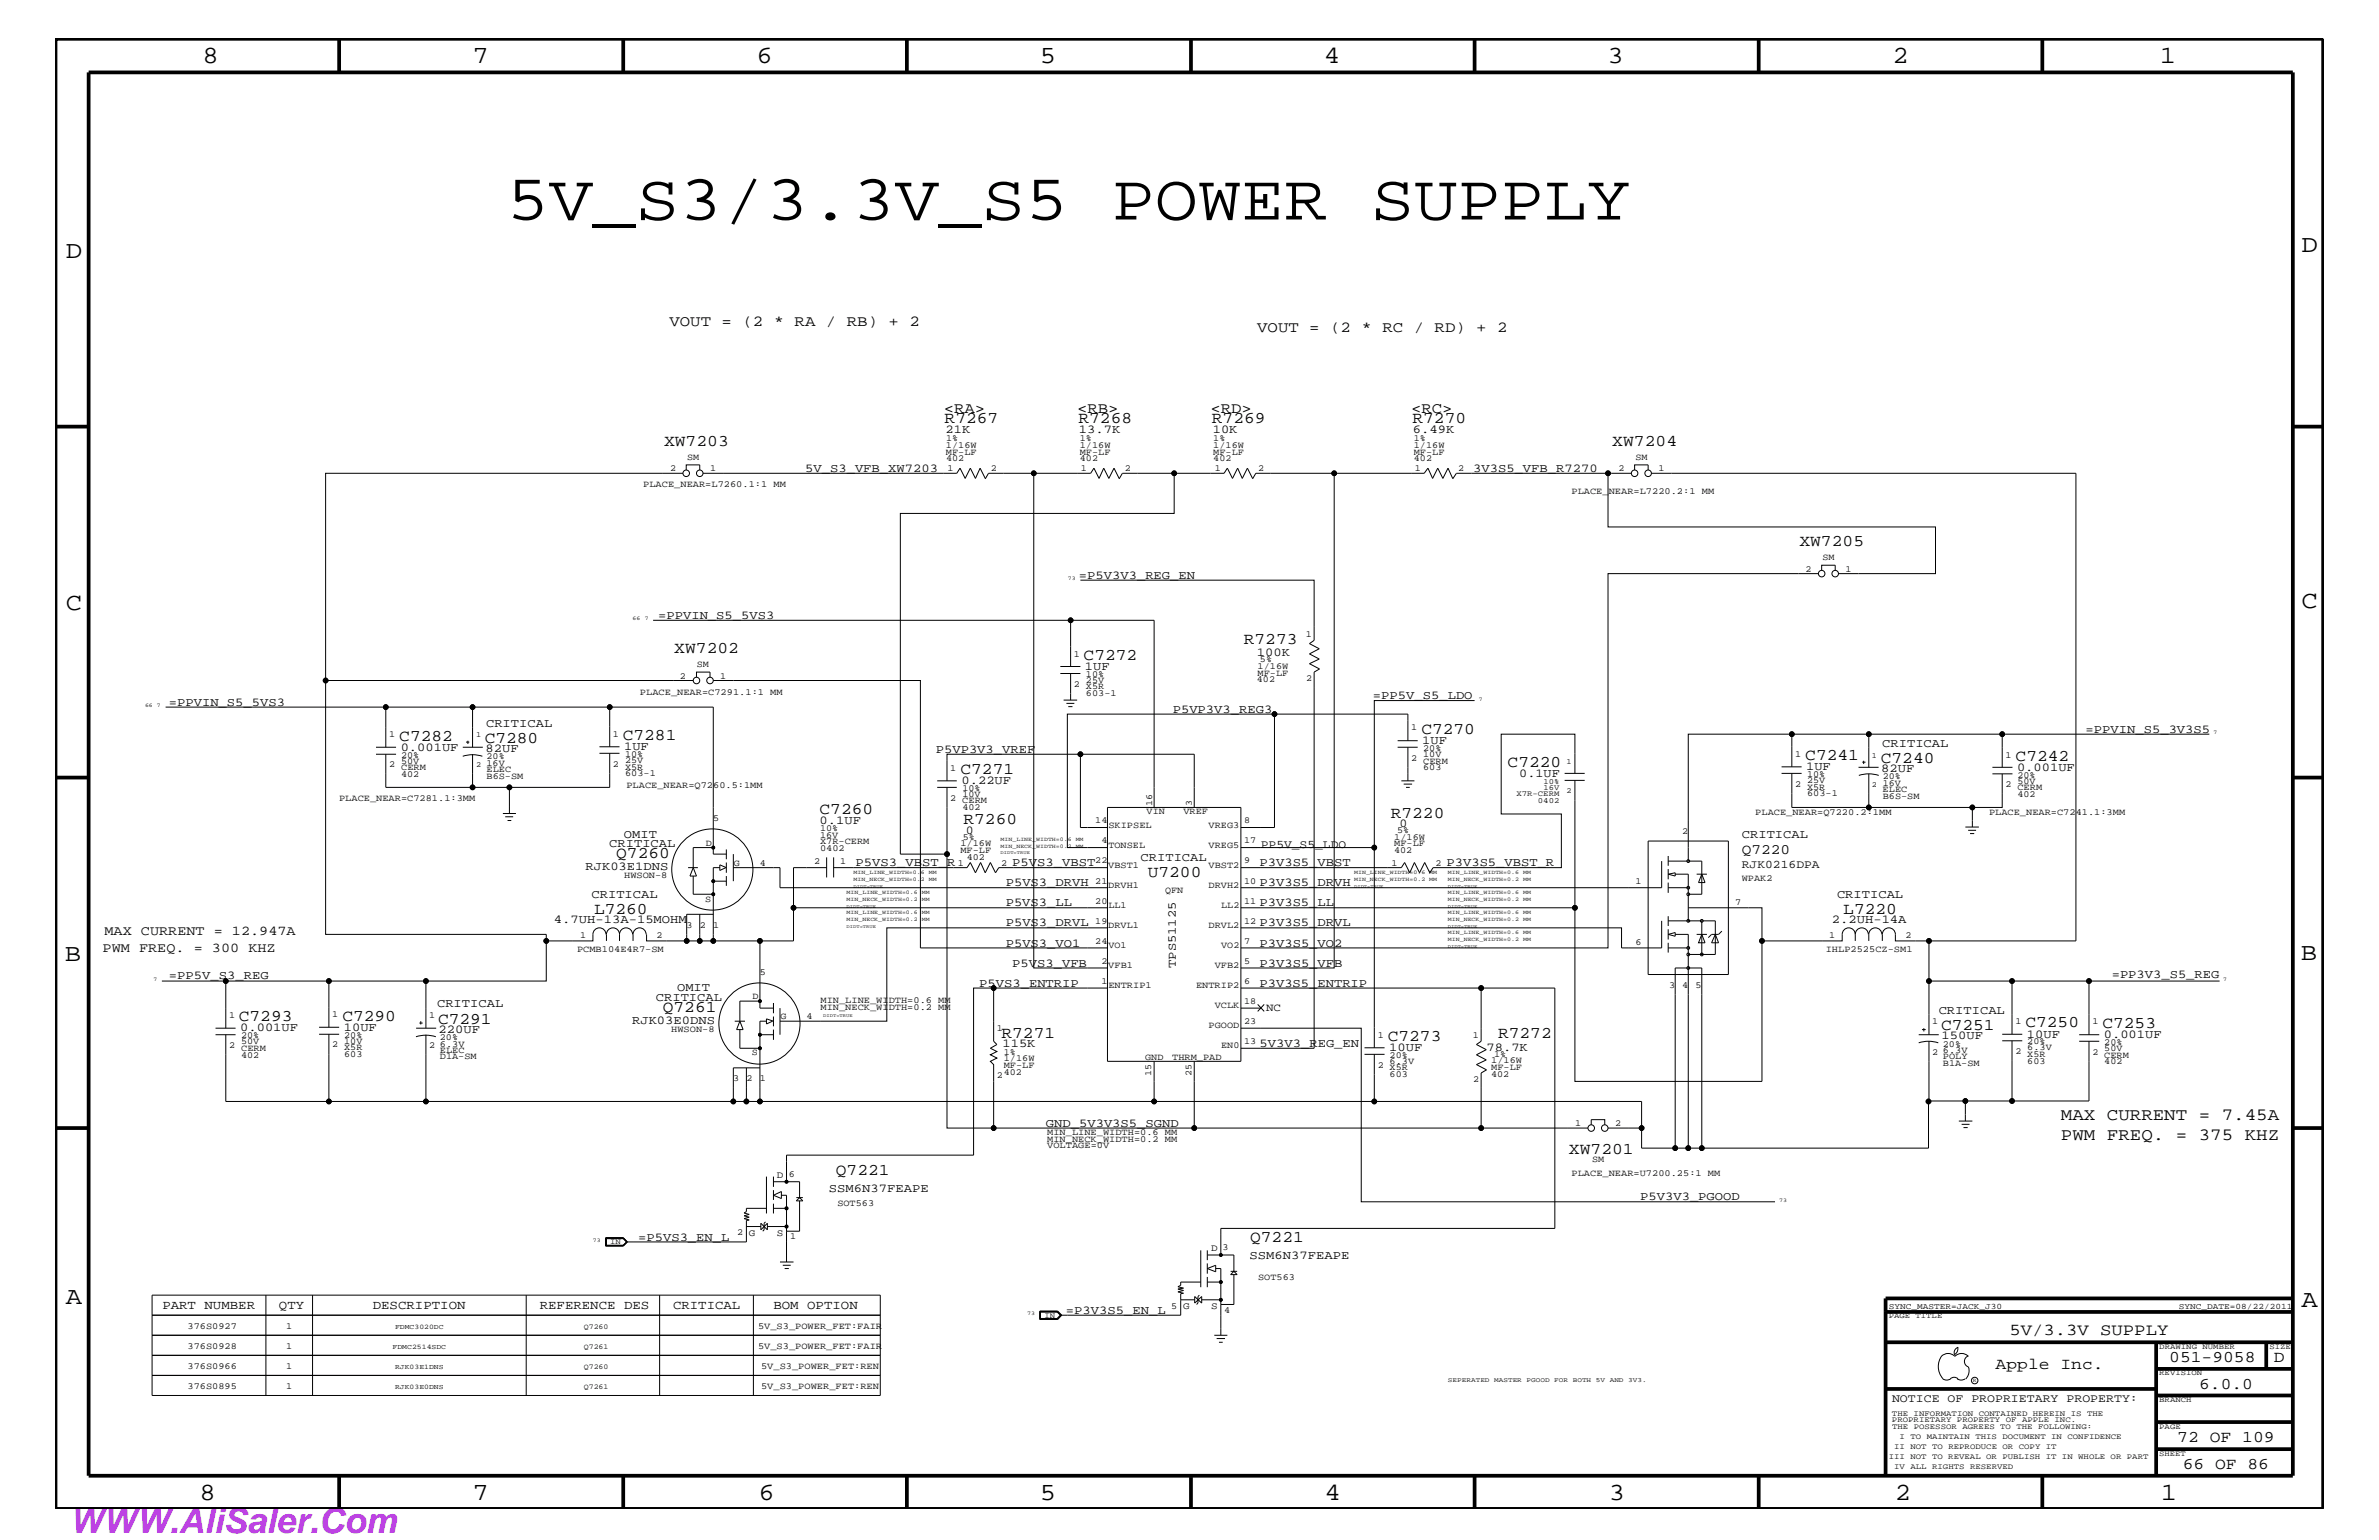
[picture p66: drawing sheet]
<svg xmlns="http://www.w3.org/2000/svg" width="432mm" height="279mm" viewBox="0 0 432 279" stroke-linecap="round" stroke-linejoin="round" font-family="sans-serif">
<defs><g id="words">
<text font-size="11.9" x="91.9" y="39.8">5V_S3/3.3V_S5 POWER SUPPLY</text>
<text font-size="6.3" fill="#bd42e3" x="12.7" y="278.1">WWW.AliSaler.Com</text>
<g font-size="4.5">
<text x="36.7" y="11.5">8</text>
<text x="85.8" y="11.5">7</text>
<text x="137.3" y="11.5">6</text>
<text x="188.7" y="11.5">5</text>
<text x="240.3" y="11.5">4</text>
<text x="291.8" y="11.5">3</text>
<text x="343.5" y="11.5">2</text>
<text x="392" y="11.5">1</text>
<text x="11.9" y="46.8">D</text>
<text x="417.8" y="45.7">D</text>
<text x="11.9" y="110.6">C</text>
<text x="417.8" y="110.3">C</text>
<text x="11.8" y="174.3">B</text>
<text x="417.6" y="174.2">B</text>
<text x="11.9" y="236.7">A</text>
<text x="417.8" y="237.1">A</text>
<text x="36.2" y="272.1">8</text>
<text x="85.8" y="272.1">7</text>
<text x="137.7" y="272.1">6</text>
<text x="188.7" y="272.1">5</text>
<text x="240.4" y="272.1">4</text>
<text x="292" y="272.1">3</text>
<text x="343.9" y="272.1">2</text>
<text x="392.2" y="272.1">1</text>
</g>
<g font-size="3.1">
<text x="374.1" y="203.1">MAX CURRENT = 7.45A</text>
<text x="374.1" y="206.8">PWM FREQ. = 375 KHZ</text>
</g>
<g font-size="3">
<text x="171.5" y="76.8">R7267</text>
<text x="195.8" y="76.8">R7268</text>
<text x="220" y="76.8">R7269</text>
<text x="256.4" y="76.8">R7270</text>
<text x="120.5" y="80.9">XW7203</text>
<text x="292.6" y="80.9">XW7204</text>
<text x="326.6" y="99.1">XW7205</text>
<text x="122.4" y="118.5">XW7202</text>
<text x="196.7" y="119.7">C7272</text>
<text x="225.8" y="116.8">R7273</text>
<text x="72.5" y="134.4">C7282</text>
<text x="88" y="134.7">C7280</text>
<text x="113" y="134.3">C7281</text>
<text x="258" y="133.2">C7270</text>
<text x="327.7" y="138">C7241</text>
<text x="174.3" y="140.4">C7271</text>
<text x="273.6" y="139.1">C7220</text>
<text x="341.4" y="138.4">C7240</text>
<text x="365.9" y="138">C7242</text>
<text x="148.8" y="147.7">C7260</text>
<text x="174.9" y="149.5">R7260</text>
<text x="252.4" y="148.4">R7220</text>
<text x="111.8" y="155.7">Q7260</text>
<text x="208.3" y="159.1">U7200</text>
<text x="107.8" y="165.8">L7260</text>
<text x="334.6" y="165.8">L7220</text>
<text x="43.3" y="185.3">C7293</text>
<text x="62.1" y="185.2">C7290</text>
<text x="79.5" y="185.7">C7291</text>
<text x="120.3" y="183.6">Q7261</text>
<text x="181.8" y="188.2">R7271</text>
<text x="251.9" y="188.8">C7273</text>
<text x="271.9" y="188.3">R7272</text>
<text x="352.3" y="186.9">C7251</text>
<text x="367.6" y="186.4">C7250</text>
<text x="381.6" y="186.5">C7253</text>
<text x="284.8" y="209.4">XW7201</text>
<text x="151.7" y="213.2">Q7221</text>
<text x="226.9" y="225.3">Q7221</text>
<text x="364.7" y="242.3">5V/3.3V SUPPLY</text>
<text x="362.2" y="248.4">Apple Inc.</text>
<text x="393.7" y="247.1">051-9058</text>
<text x="399.2" y="252">6.0.0</text>
<text x="412.7" y="247.1">D</text>
<text x="395.2" y="261.6">72 OF 109</text>
<text x="396.2" y="266.6">66 OF 86</text>
</g>
<g font-size="2.8">
<text x="121.5" y="59.1">VOUT = (2 * RA / RB) + 2</text>
<text x="228.2" y="60.3">VOUT = (2 * RC / RD) + 2</text>
<text x="171.3" y="74.9">&lt;RA&gt;</text>
<text x="195.5" y="74.9">&lt;RB&gt;</text>
<text x="219.7" y="74.9">&lt;RD&gt;</text>
<text x="256.1" y="74.9">&lt;RC&gt;</text>
</g>
<text font-size="2.6" x="316.1" y="155">Q7220</text>
<g font-size="2.5">
<text x="18.6" y="172.7">PWM FREQ. = 300 KHZ</text>
<text x="19" y="169.7">MAX CURRENT = 12.947A</text>
</g>
<g font-size="2.3">
<text x="29.5" y="237.4">PART NUMBER</text>
<text x="50.6" y="237.4">QTY</text>
<text x="67.7" y="237.4">DESCRIPTION</text>
<text x="98" y="237.4">REFERENCE DES</text>
<text x="122.2" y="237.4">CRITICAL</text>
<text x="140.4" y="237.4">BOM OPTION</text>
</g>
<g font-size="2.2">
<text x="171.6" y="78.5">21K</text>
<text x="195.8" y="78.5">13.7K</text>
<text x="220.1" y="78.5">10K</text>
<text x="256.5" y="78.5">6.49K</text>
<text x="146.1" y="85.7">5V_S3_VFB_XW7203</text>
<text x="267.4" y="85.7">3V3S5_VFB_R7270</text>
<text x="195.8" y="105">=P5V3V3_REG_EN</text>
<text x="119.5" y="112.3">=PPVIN_S5_5VS3</text>
<text x="228.1" y="119.1">100K</text>
<text x="196.9" y="121.5">1UF</text>
<text x="30.7" y="128">=PPVIN_S5_5VS3</text>
<text x="88.2" y="131.9">CRITICAL</text>
<text x="212.9" y="129.3">P5VP3V3_REG3</text>
<text x="249.2" y="126.9">=PP5V_S5_LDO</text>
<text x="72.7" y="136.2">0.001UF</text>
<text x="88.1" y="136.4">82UF</text>
<text x="113.3" y="136.1">1UF</text>
<text x="169.8" y="136.6">P5VP3V3_VREF</text>
<text x="258.1" y="135">1UF</text>
<text x="341.6" y="135.6">CRITICAL</text>
<text x="378.6" y="133">=PPVIN_S5_3V3S5</text>
<text x="174.5" y="142.3">0.22UF</text>
<text x="275.8" y="141">0.1UF</text>
<text x="327.8" y="139.7">1UF</text>
<text x="341.5" y="140.1">82UF</text>
<text x="366.1" y="139.8">0.001UF</text>
<text x="148.8" y="149.5">0.1UF</text>
<text x="110.6" y="153.7">CRITICAL</text>
<text x="113.2" y="152">OMIT</text>
<text x="175.3" y="151.2">0</text>
<text x="254" y="150.1">0</text>
<text x="316.2" y="152">CRITICAL</text>
<text x="106.3" y="157.8">RJK03E1DNS</text>
<text x="155.3" y="157.2">P5VS3_VBST_R</text>
<text x="182.5" y="160.8">P5VS3_DRVH</text>
<text x="183.7" y="157.2">P5VS3_VBST</text>
<text x="207" y="156.2">CRITICAL</text>
<text x="228.6" y="157.2">P3V3S5_VBST</text>
<text x="228.6" y="160.8">P3V3S5_DRVH</text>
<text x="262.6" y="157.2">P3V3S5_VBST_R</text>
<text x="100.5" y="167.5">4.7UH-13A-15MOHM</text>
<text x="107.4" y="163">CRITICAL</text>
<text x="182.5" y="164.5">P5VS3_LL</text>
<text x="228.6" y="164.5">P3V3S5_LL</text>
<text x="332.5" y="167.5">2.2UH-14A</text>
<text x="333.4" y="163">CRITICAL</text>
<text x="182.5" y="168.1">P5VS3_DRVL</text>
<text x="182.5" y="171.7">P5VS3_VO1</text>
<text x="228.6" y="168.1">P3V3S5_DRVL</text>
<text x="228.6" y="171.7">P3V3S5_VO2</text>
<text x="30.6" y="177.6">=PP5V_S3_REG</text>
<text x="122.9" y="179.9">OMIT</text>
<text x="177.7" y="179">P5VS3_ENTRIP</text>
<text x="183.7" y="175.4">P5VS3_VFB</text>
<text x="213.4" y="175.6" transform="rotate(-90 213.4 175.6)">TPS51125</text>
<text x="228.6" y="179">P3V3S5_ENTRIP</text>
<text x="228.6" y="175.4">P3V3S5_VFB</text>
<text x="383.3" y="177.4">=PP3V3_S5_REG</text>
<text x="79.3" y="182.7">CRITICAL</text>
<text x="114.7" y="185.7">RJK03E0DNS</text>
<text x="119" y="181.6">CRITICAL</text>
<text x="351.9" y="184">CRITICAL</text>
<text x="43.6" y="187.1">0.001UF</text>
<text x="62.4" y="187.1">10UF</text>
<text x="79.6" y="187.4">220UF</text>
<text x="182" y="190">115K</text>
<text x="228.6" y="189.9">5V3V3_REG_EN</text>
<text x="252.1" y="190.7">10UF</text>
<text x="269.8" y="190.6">78.7K</text>
<text x="352.4" y="188.6">150UF</text>
<text x="367.9" y="188.2">10UF</text>
<text x="381.9" y="188.3">0.001UF</text>
<text x="189.8" y="204.4">GND_5V3V3S5_SGND</text>
<text x="150.5" y="216.4">SSM6N37FEAPE</text>
<text x="297.7" y="217.8">P5V3V3_PGOOD</text>
<text x="115.8" y="225.1">=P5VS3_EN_L</text>
<text x="226.8" y="228.5">SSM6N37FEAPE</text>
<text x="193.5" y="238.4">=P3V3S5_EN_L</text>
</g>
<g font-size="2.1">
<text x="228.8" y="153.8">PP5V_S5_LDO</text>
<text x="316.2" y="157.4">RJK0216DPA</text>
<text x="343.4" y="254.4">NOTICE OF PROPRIETARY PROPERTY:</text>
</g>
<text font-size="2" x="229.8" y="183.5">NC</text>
<g font-size="1.8">
<text x="141" y="213.6">D</text>
<text x="135.9" y="224.2">G</text>
<text x="141" y="224.2">S</text>
<text x="219.8" y="227">D</text>
<text x="214.7" y="237.5">G</text>
<text x="219.8" y="237.5">S</text>
</g>
<g font-size="1.7">
<text x="124.7" y="83.5">SM</text>
<text x="171.7" y="82.5">MF-LF</text>
<text x="171.7" y="81.3">1/16W</text>
<text x="171.7" y="80">1%</text>
<text x="171.7" y="83.7">402</text>
<text x="196" y="81.3">1/16W</text>
<text x="196" y="82.5">MF-LF</text>
<text x="196" y="80">1%</text>
<text x="196" y="83.7">402</text>
<text x="220.2" y="82.5">MF-LF</text>
<text x="220.2" y="81.3">1/16W</text>
<text x="220.2" y="80">1%</text>
<text x="220.2" y="83.7">402</text>
<text x="256.6" y="82.5">MF-LF</text>
<text x="256.6" y="81.3">1/16W</text>
<text x="256.6" y="80">1%</text>
<text x="256.6" y="83.7">402</text>
<text x="296.8" y="83.5">SM</text>
<text x="116.8" y="88.4">PLACE_NEAR=L7260.1:1 MM</text>
<text x="121.6" y="85.5">2</text>
<text x="128.9" y="85.5">1</text>
<text x="172" y="85.5">1</text>
<text x="179.8" y="85.5">2</text>
<text x="196.2" y="85.5">1</text>
<text x="204.1" y="85.5">2</text>
<text x="220.5" y="85.5">1</text>
<text x="228.4" y="85.5">2</text>
<text x="256.8" y="85.5">1</text>
<text x="264.7" y="85.5">2</text>
<text x="285.2" y="89.6">PLACE_NEAR=L7220.2:1 MM</text>
<text x="293.8" y="85.5">2</text>
<text x="301" y="85.5">1</text>
<text x="330.8" y="101.6">SM</text>
<text x="327.7" y="103.7">2</text>
<text x="335" y="103.7">1</text>
<text x="194.9" y="119.2">1</text>
<text x="237" y="115.6">1</text>
<text x="123.4" y="123.1">2</text>
<text x="126.5" y="121">SM</text>
<text x="130.7" y="123.1">1</text>
<text x="194.9" y="124.6">2</text>
<text x="197.1" y="123.9">25V</text>
<text x="197.1" y="125.1">X5R</text>
<text x="197.1" y="122.8">10%</text>
<text x="228.1" y="123.8">402</text>
<text x="228.3" y="122.6">MF-LF</text>
<text x="228.3" y="121.4">1/16W</text>
<text x="228.7" y="120.2">5%</text>
<text x="237.1" y="123.6">2</text>
<text x="116.2" y="126">PLACE_NEAR=C7291.1:1 MM</text>
<text x="197.1" y="126.3">603-1</text>
<text x="70.6" y="133.8">1</text>
<text x="72.8" y="137.4">20%</text>
<text x="88.3" y="137.8">20%</text>
<text x="111.3" y="133.7">1</text>
<text x="113.5" y="137.4">10%</text>
<text x="256.1" y="132.5">1</text>
<text x="258.3" y="137.3">10V</text>
<text x="258.3" y="136.2">20%</text>
<text x="325.8" y="137.4">1</text>
<text x="364" y="137.4">1</text>
<text x="70.6" y="139.2">2</text>
<text x="72.8" y="139.7">CERM</text>
<text x="72.8" y="138.5">50V</text>
<text x="72.8" y="140.9">402</text>
<text x="88.3" y="140.1">ELEC</text>
<text x="88.3" y="139">16V</text>
<text x="88.3" y="141.3">B6S-SM</text>
<text x="111.3" y="139.1">2</text>
<text x="113.4" y="140.8">603-1</text>
<text x="113.5" y="138.4">25V</text>
<text x="113.5" y="139.6">X5R</text>
<text x="113.7" y="142.9">PLACE_NEAR=Q7260.5:1MM</text>
<text x="172.5" y="139.8">1</text>
<text x="174.7" y="143.5">10%</text>
<text x="256.1" y="138">2</text>
<text x="258.3" y="138.5">CERM</text>
<text x="258.3" y="139.7">603</text>
<text x="325.8" y="142.8">2</text>
<text x="328" y="142">25V</text>
<text x="328" y="143.3">X5R</text>
<text x="328" y="141">10%</text>
<text x="341.7" y="143.7">ELEC</text>
<text x="341.7" y="142.6">16V</text>
<text x="341.7" y="141.4">20%</text>
<text x="364" y="142.9">2</text>
<text x="366.2" y="143.4">CERM</text>
<text x="366.2" y="141.1">20%</text>
<text x="366.2" y="142.2">50V</text>
<text x="61.6" y="145.4">PLACE_NEAR=C7281.1:3MM</text>
<text x="129.5" y="149">5</text>
<text x="172.5" y="145.3">2 CERM</text>
<text x="174.7" y="144.6">10V</text>
<text x="174.7" y="147">402</text>
<text x="198.8" y="149.4">14</text>
<text x="208.1" y="147.7">VIN</text>
<text x="209.1" y="146.2" transform="rotate(-90 209.1 146.2)">16</text>
<text x="214.8" y="147.7">VREF</text>
<text x="216.3" y="146.2" transform="rotate(-90 216.3 146.2)">3</text>
<text x="225.8" y="149.4">8</text>
<text x="318.6" y="147.9">PLACE_NEAR=Q7220.2:1MM</text>
<text x="328" y="144.5">603-1</text>
<text x="341.7" y="144.9">B6S-SM</text>
<text x="361" y="147.9">PLACE_NEAR=C7241.1:3MM</text>
<text x="366.2" y="144.6">402</text>
<text x="128.1" y="153.4">D</text>
<text x="148.8" y="153.2">X7R-CERM</text>
<text x="148.8" y="154.4">0402</text>
<text x="148.8" y="152">16V</text>
<text x="148.8" y="150.7">10%</text>
<text x="174.3" y="154.7">MF-LF</text>
<text x="174.3" y="153.5">1/16W</text>
<text x="174.8" y="152.3">5%</text>
<text x="175.5" y="156">402</text>
<text x="199.9" y="153">4</text>
<text x="201.2" y="150.1">SKIPSEL</text>
<text x="201.2" y="153.8">TONSEL</text>
<text x="219.4" y="153.8">VREG5</text>
<text x="219.4" y="150.1">VREG3</text>
<text x="225.8" y="153">17</text>
<text x="253" y="154.7">402</text>
<text x="253.1" y="153.5">MF-LF</text>
<text x="253.1" y="152.3">1/16W</text>
<text x="253.6" y="151.1">5%</text>
<text x="305.3" y="151.3">2</text>
<text x="113.3" y="159.4">HWSON-8</text>
<text x="133.2" y="157.1">G</text>
<text x="137.9" y="157.1">4</text>
<text x="147.7" y="156.8">2</text>
<text x="152.5" y="156.8">1</text>
<text x="173.8" y="157.1">1</text>
<text x="181.7" y="157.1">2</text>
<text x="198.8" y="156.7">22</text>
<text x="198.8" y="160.3">21</text>
<text x="201.2" y="161.1">DRVH1</text>
<text x="201.2" y="157.4">VBST1</text>
<text x="211.5" y="162">QFN</text>
<text x="219.4" y="161.1">DRVH2</text>
<text x="219.4" y="157.4">VBST2</text>
<text x="225.8" y="156.7">9</text>
<text x="225.8" y="160.3">10</text>
<text x="252.6" y="157.1">1</text>
<text x="260.5" y="157.1">2</text>
<text x="296.8" y="160.5">1</text>
<text x="316.1" y="159.9">WPAK2</text>
<text x="128" y="163.6">S</text>
<text x="198.8" y="163.9">20</text>
<text x="198.8" y="167.6">19</text>
<text x="201.2" y="164.7">LL1</text>
<text x="221.7" y="164.7">LL2</text>
<text x="225.8" y="163.9">11</text>
<text x="225.8" y="167.6">12</text>
<text x="315" y="164.1">7</text>
<text x="104.7" y="172.7">PCMB104E4R7-SM</text>
<text x="105.3" y="170.1">1</text>
<text x="119.1" y="170.1">2</text>
<text x="124.6" y="168.3">3</text>
<text x="127" y="168.3">2</text>
<text x="129.5" y="168.3">1</text>
<text x="198.8" y="171.2">24</text>
<text x="201.2" y="168.3">DRVL1</text>
<text x="201.2" y="172">VO1</text>
<text x="219.4" y="168.3">DRVL2</text>
<text x="221.7" y="172">VO2</text>
<text x="225.8" y="171.2">7</text>
<text x="296.8" y="171.4">6</text>
<text x="331.4" y="172.7">IHLP2525CZ-SM1</text>
<text x="332" y="170.1">1</text>
<text x="345.9" y="170.1">2</text>
<text x="137.9" y="176.8">5</text>
<text x="199.9" y="174.9">2</text>
<text x="199.9" y="178.5">1</text>
<text x="201.2" y="175.6">VFB1</text>
<text x="201.2" y="179.3">ENTRIP1</text>
<text x="217.1" y="179.3">ENTRIP2</text>
<text x="220.5" y="175.6">VFB2</text>
<text x="225.8" y="174.9">5</text>
<text x="225.8" y="178.5">6</text>
<text x="302.9" y="179.3">3</text>
<text x="305.3" y="179.3">4</text>
<text x="307.8" y="179.3">5</text>
<text x="41.6" y="184.7">1</text>
<text x="60.3" y="184.6">1</text>
<text x="77.9" y="184.7">1</text>
<text x="136.6" y="181.3">D</text>
<text x="141.6" y="184.9">G</text>
<text x="146.4" y="184.9">4</text>
<text x="148.9" y="182.1">MIN_LINE_WIDTH=0.6 MM</text>
<text x="148.9" y="183.2">MIN_NECK_WIDTH=0.2 MM</text>
<text x="220.5" y="182.9">VCLK</text>
<text x="225.8" y="182.1">18</text>
<text x="225.8" y="185.8">23</text>
<text x="350.7" y="185.9">1</text>
<text x="365.9" y="185.8">1</text>
<text x="379.8" y="185.9">1</text>
<text x="41.6" y="190.2">2 CERM</text>
<text x="43.8" y="188.3">20%</text>
<text x="43.8" y="189.4">50V</text>
<text x="43.8" y="191.9">402</text>
<text x="60.3" y="190">2</text>
<text x="62.5" y="191.7">603</text>
<text x="62.5" y="189.3">10V</text>
<text x="62.5" y="190.5">X5R</text>
<text x="62.5" y="188.2">20%</text>
<text x="77.9" y="190.2">2</text>
<text x="79.8" y="191">ELEC</text>
<text x="79.8" y="189.9">6.3V</text>
<text x="79.8" y="188.7">20%</text>
<text x="121.8" y="187.2">HWSON-8</text>
<text x="136.5" y="191.5">S</text>
<text x="180.9" y="187.1">1</text>
<text x="182.2" y="191.4">1%</text>
<text x="219.4" y="186.5">PGOOD</text>
<text x="221.7" y="190.2">EN0</text>
<text x="225.8" y="189.4">13</text>
<text x="250.1" y="188.2">1</text>
<text x="252.2" y="191.9">20%</text>
<text x="267.3" y="188.3">1</text>
<text x="271.2" y="191.7">1%</text>
<text x="350.7" y="191.4">2</text>
<text x="352.6" y="191.1">6.3V</text>
<text x="352.6" y="189.9">20%</text>
<text x="365.9" y="191.3">2 X5R</text>
<text x="368" y="190.5">6.3V</text>
<text x="368" y="189.4">20%</text>
<text x="379.8" y="191.4">2</text>
<text x="381.9" y="191.9">CERM</text>
<text x="381.9" y="189.5">20%</text>
<text x="381.9" y="190.6">50V</text>
<text x="79.8" y="192.2">D1A-SM</text>
<text x="133.1" y="196.2">3</text>
<text x="135.5" y="196.2">2</text>
<text x="137.9" y="196.2">1</text>
<text x="180.9" y="195.6">2</text>
<text x="182.2" y="192.6">1/16W</text>
<text x="182.2" y="193.7">MF-LF</text>
<text x="182.2" y="195">402</text>
<text x="207.9" y="192.3">GND</text>
<text x="209" y="195.3" transform="rotate(-90 209 195.3)">15</text>
<text x="212.8" y="192.3">THRM_PAD</text>
<text x="216.2" y="195.3" transform="rotate(-90 216.2 195.3)">25</text>
<text x="250.1" y="193.7">2 X5R</text>
<text x="252.2" y="193">6.3V</text>
<text x="252.2" y="195.4">603</text>
<text x="267.4" y="196.4">2</text>
<text x="270.6" y="195.4">402</text>
<text x="270.7" y="192.9">1/16W</text>
<text x="270.7" y="194.2">MF-LF</text>
<text x="352.6" y="192.2">POLY</text>
<text x="352.6" y="193.4">B1A-SM</text>
<text x="368" y="193">603</text>
<text x="381.9" y="193.1">402</text>
<text x="190.1" y="207.1">MIN_NECK_WIDTH=0.2 MM</text>
<text x="190.1" y="205.9">MIN_LINE_WIDTH=0.6 MM</text>
<text x="190.1" y="208.3">VOLTAGE=0V</text>
<text x="285.9" y="204.3">1</text>
<text x="293.2" y="204.3">2</text>
<text x="143.2" y="213.6">6</text>
<text x="285.2" y="213.3">PLACE_NEAR=U7200.25:1 MM</text>
<text x="289" y="210.8">SM</text>
<text x="152" y="218.9">SOT563</text>
<text x="133.8" y="224.1">2</text>
<text x="143.4" y="224.8">1</text>
<text x="221.9" y="226.9">3</text>
<text x="228.4" y="232.2">SOT563</text>
<text x="212.6" y="237.4">5</text>
<text x="222.2" y="238.2">4</text>
<text x="34" y="241.1">376S0927</text>
<text x="34" y="244.7">376S0928</text>
<text x="51.9" y="244.7">1</text>
<text x="51.9" y="241.1">1</text>
<text x="137.6" y="241.1">5V_S3_POWER_FET:FAIR</text>
<text x="137.6" y="244.7">5V_S3_POWER_FET:FAIR</text>
<text x="34" y="248.4">376S0966</text>
<text x="34" y="252">376S0895</text>
<text x="51.9" y="248.4">1</text>
<text x="51.9" y="252">1</text>
<text x="138.1" y="248.4">5V_S3_POWER_FET:REN</text>
<text x="138.1" y="252">5V_S3_POWER_FET:REN</text>
</g>
<g font-size="1.5">
<text x="342.8" y="237.4">SYNC_MASTER=JACK_J30</text>
<text x="395.5" y="237.4">SYNC_DATE=08/22/2011</text>
</g>
<g font-size="1.4">
<text x="86.4" y="133.8">1</text>
<text x="339.8" y="137.4">1</text>
<text x="86.4" y="139.2">2</text>
<text x="280.2" y="143.3">16V</text>
<text x="280.2" y="142.2">10%</text>
<text x="284.3" y="144">2</text>
<text x="284.3" y="138.5">1</text>
<text x="339.8" y="142.9">2</text>
<text x="275.3" y="144.5">X7R-CERM</text>
<text x="279.1" y="145.7">0402</text>
<text x="110.7" y="225.7">IN</text>
<text x="189.6" y="239">IN</text>
<text x="342.8" y="239.2">PAGE TITLE</text>
<text x="106" y="241.1">Q7260</text>
<text x="106" y="244.7">Q7261</text>
<text x="391.9" y="244.7">DRAWING NUMBER</text>
<text x="411.9" y="244.7">SIZE</text>
<text x="106" y="248.4">Q7260</text>
<text x="106" y="252">Q7261</text>
<text x="391.9" y="249.5">REVISION</text>
<text x="343.4" y="256.8">THE INFORMATION CONTAINED HEREIN IS THE</text>
<text x="391.9" y="254.4">BRANCH</text>
<text x="343.4" y="258">PROPRIETARY PROPERTY OF APPLE INC.</text>
<text x="343.4" y="259.3">THE POSESSOR AGREES TO THE FOLLOWING:</text>
<text x="343.8" y="262.9">II NOT TO REPRODUCE OR COPY IT</text>
<text x="344.8" y="261.1">I TO MAINTAIN THIS DOCUMENT IN CONFIDENCE</text>
<text x="391.9" y="259.3">PAGE</text>
<text x="342.8" y="264.7">III NOT TO REVEAL OR PUBLISH IT IN WHOLE OR PART</text>
<text x="343.8" y="266.6">IV ALL RIGHTS RESERVED</text>
<text x="391.9" y="264.1">SHEET</text>
</g>
<g font-size="1.3">
<text x="71.2" y="244.7">FDMC2514SDC</text>
<text x="71.7" y="241.1">FDMC3020DC</text>
<text x="71.7" y="248.4">RJK03E1DNS</text>
<text x="71.7" y="252">RJK03E0DNS</text>
</g>
<g font-size="1.2">
<text x="262.8" y="250.7">SEPERATED</text>
<text x="271.2" y="250.7">MASTER</text>
<text x="277.1" y="250.7">PGOOD</text>
<text x="282.1" y="250.7">FOR</text>
<text x="285.5" y="250.7">BOTH</text>
<text x="289.7" y="250.7">5V AND</text>
<text x="295.5" y="250.7">3V3.</text>
</g>
<g font-size="1">
<text x="193.8" y="105.3">73</text>
<text x="114.8" y="112.6">66</text>
<text x="117" y="112.6">7</text>
<text x="26.3" y="128.3">66 7</text>
<text x="268.4" y="127.1">7</text>
<text x="401.8" y="133.2">7</text>
<text x="181.6" y="152.6">MIN_LINE_WIDTH=0.6</text>
<text x="181.6" y="153.8">MIN_NECK_WIDTH=0.2</text>
<text x="195.2" y="152.6">MM</text>
<text x="195.2" y="153.8">MM</text>
<text x="154.9" y="159.9">MIN_NECK_WIDTH=0.2</text>
<text x="154.9" y="158.6">MIN_LINE_WIDTH=0.6</text>
<text x="168.6" y="159.9">MM</text>
<text x="168.6" y="158.6">MM</text>
<text x="245.8" y="159.9">MIN_NECK_WIDTH=0.2</text>
<text x="245.8" y="158.6">MIN_LINE_WIDTH=0.6</text>
<text x="259.4" y="159.9">MM</text>
<text x="259.4" y="158.6">MM</text>
<text x="262.8" y="158.6">MIN_LINE_WIDTH=0.6</text>
<text x="262.8" y="159.9">MIN_NECK_WIDTH=0.2</text>
<text x="276.4" y="158.6">MM</text>
<text x="276.4" y="159.9">MM</text>
<text x="153.7" y="167.1">MIN_NECK_WIDTH=0.2</text>
<text x="153.7" y="165.9">MIN_LINE_WIDTH=0.6</text>
<text x="153.7" y="162.2">MIN_LINE_WIDTH=0.6</text>
<text x="153.7" y="163.5">MIN_NECK_WIDTH=0.2</text>
<text x="167.3" y="167.1">MM</text>
<text x="167.3" y="165.9">MM</text>
<text x="167.3" y="162.2">MM</text>
<text x="167.3" y="163.5">MM</text>
<text x="262.8" y="165.9">MIN_LINE_WIDTH=0.6</text>
<text x="262.8" y="167.1">MIN_NECK_WIDTH=0.2</text>
<text x="262.8" y="163.5">MIN_NECK_WIDTH=0.2</text>
<text x="262.8" y="162.2">MIN_LINE_WIDTH=0.6</text>
<text x="276.4" y="165.9">MM</text>
<text x="276.4" y="167.1">MM</text>
<text x="276.4" y="163.5">MM</text>
<text x="276.4" y="162.2">MM</text>
<text x="262.8" y="170.7">MIN_NECK_WIDTH=0.2</text>
<text x="262.8" y="169.5">MIN_LINE_WIDTH=0.6</text>
<text x="276.4" y="170.7">MM</text>
<text x="276.4" y="169.5">MM</text>
<text x="27.9" y="178">7</text>
<text x="403.5" y="178">7</text>
<text x="322.9" y="218">73</text>
<text x="107.6" y="225.3">73</text>
<text x="186.4" y="238.6">73</text>
<text x="358.1" y="250.7">R</text>
</g>
<g font-size=".8">
<text x="181.6" y="155">DIDT=TRUE</text>
<text x="154.9" y="161.1">DIDT=TRUE</text>
<text x="245.8" y="161.1">DIDT=TRUE</text>
<text x="262.8" y="161.1">DIDT=TRUE</text>
<text x="153.7" y="164.7">DIDT=TRUE</text>
<text x="262.8" y="164.7">DIDT=TRUE</text>
<text x="153.7" y="168.3">DIDT=TRUE</text>
<text x="262.8" y="168.3">DIDT=TRUE</text>
<text x="262.8" y="172">DIDT=TRUE</text>
<text x="149.4" y="184.5">DIDT=TRUE</text>
</g>
</g></defs>
<g fill="none" stroke="#000" stroke-width=".18">
<path d="M124 85.9h-64.9v37.6M124.6 85.3v-1h2.4v1M127.6 85.9h46.1l.6-1 .9 1.9 .9-1.9 .9 1.9 .9-1.9 .9 1.9M187.6 85.9h-8.2l-.6 1M203.1 86.8l-.9-1.9-.9 1.9-1-1.9-.8 1.9-.9-1.9-.6 1h-10.4v89.7h13.4M213.1 85.9v7.3h-49.7v61.8h8.5v-12.1M227.3 86.8l-.9-1.9-.9 1.9-.9-1.9-.9 1.9-.9-1.9-.6 1h-18.5l-.6 1M242.2 85.9h-14.3l-.6 1M263.7 86.8l-.9-1.9-.9 1.9-.9-1.9-1 1.9-.8-1.9-.7 1h-16.3v89.7h-17M291.9 85.9h-27.6l-.6 1M296.1 85.9h-4.2v9.7h59.4v8.5h-17.6M296.7 85.3v-1h2.4v1"/>
<path d="M299.7 85.9h77.1v84.8h-32.8v-1.2a1.19 1.19 0 0 0-1.2-1.2 1.19 1.19 0 0 0-1.1 1.2v1.2M118.5 112.5h75.8v8.4M194.3 112.5h15.2v34M196.1 105.3h42.4v10.9l-.8 .6 1.8 .9-1.8 .9 1.8 1-1.8 .8 1.8 .9M330.1 104.1h-38.2v67.9h-66.7M330.6 103.5v-1h2.5v1M30.1 128.3h39.9M68.2 135.6h3.7M68.2 136.8h3.7M70 136.8v6.1h15.8M84 137.2a5.8 5.8 0 0 1 3.6 0M84 135.6h3.6"/>
<path d="M84.6 134.6h.6M84.9 134.4v.6M85.8 136.8v6.1h6.7v4.7M85.8 128.3h-15.8v7.3M108.8 136.7h3.6M108.8 135.5h3.6M110.7 128.3h-24.9v7.3M110.7 135.5v-7.2h18.8v26.7h2.3M110.7 136.7v6.2h-18.2M125.8 123.5h-66.7v46h40.1v1.2M126.4 122.9v-1h2.5v1M129.5 123.5h37.6v48.5h33.9"/>
<path d="M192.5 122.2h3.6M192.5 120.9h3.6M193.1 127h2.4M193.6 127.6h1.4M193.9 128.2h.8M194.3 122.2v4.8M196.1 136.8v13.3h4.9M231.3 129.6v20.5h-6.1M239.5 121.3l-1 .6v68.3h-13.3M253.7 135.6h3.6M253.7 134.4h3.6M255.5 134.4v-4.8h-61.8v24.2h7.3"/>
<path d="M255.5 135.6v6.1M267.6 127.1h-18.2v26.7M323.4 139.1h3.6M325.2 139.1v-5.9h-18.8v23M325.2 133.2h14v6M337.3 139.2h3.7M338 138.3h.6M338.3 138v.6M339.2 133.2h24.2v6M361.6 139.2h3.7M363.4 133.2h37.6M91.3 147.6h2.3"/>
<path d="M91.7 148.2h1.4M92.1 148.9h.7M124.9 157.4h1.8M125.8 157.4l.6 1.5h-1.2zM125.8 158.9v3.3h3.7M129.5 153.8h-3.7v3.6M129.5 159.9h2.3M130.6 157.4h-1.1v13.3h-2.5M131.7 157.4l-1.1 .5v-1l1.2 .5M131.8 154.1v1.8M131.8 156.5v1.8M131.8 158.9v1.8"/>
<path d="M133.1 157.4h8.5v3.7h59.4M133.1 155v4.9M150 155.6v3.6M150 157.4h-6v7.3M151.3 155.6v3.6M151.3 157.4h24.2l.6-.9 .9 1.8 1-1.8 .8 1.8 1-1.8 .9 1.8 .6-.9h19.7M170.1 142.9h3.6M170.1 141.7h3.6M171.9 155v49.7h8.5v-11.6l-.6-.5 1.1-.6-1.1-.6 1.1-.6-1.1-.6 1.1-.7-.5-.6v-9.6h20.6M171.9 141.7v-4.9h44.9v9.7M201 146.5h24.2v46.1h-24.2zM225.2 153.8h24.2v36.3"/>
<path d="M254.4 141.7h2.3M254.8 142.3h1.5M255.2 142.9h.7M284 140.3h3.6M284 141.6h3.6M285.9 141.6v54.6h33.9v-25.5M285.9 140.3v-7.1h-13.4v14.5h10.9v9.7h-23.3l-.6 .9-.9-1.8-.9 1.8-1-1.8-.8 1.8-1-1.8-.5 .9h-29.2M299.1 152.6h14.6v24.2h-14.6zM301.6 156.2v4.9h-76.4M302.8 155.3v1.8M302.8 157.7v1.8M302.8 158.6l1.3-.3v.6z"/>
<path d="M302.8 156.2h6.1v6h-2.5M304.1 158.6h2.3v8.6h.4M308 158.6h1.8M308.9 158.6l.6 1.5h-1.2zM323.4 140.3h3.6M325.2 140.3v6.2h14M337.4 140.7a5.8 5.8 0 0 1 3.6 0M339.2 140.4v6.1h24.2v-6.1M356.7 150h2.5M357.2 150.6h1.5M357.6 151.2h.7M358 146.5v3.5"/>
<path d="M361.6 140.4h3.7M29.4 178h11.6v8.5M41 178h18.7v8.4M59.7 178h17.6v8.5M110 169.5a1.19 1.19 0 0 0-1.2-1.2 1.19 1.19 0 0 0-1.2 1.2v1.2h-8.4v7.3h-21.9M112.4 169.5a1.19 1.19 0 0 1 1.2-1.2 1.19 1.19 0 0 1 1.2 1.2M112.4 169.5a1.19 1.19 0 0 0-1.1-1.2 1.19 1.19 0 0 0-1.2 1.2v1.2M112.4 169.5v1.2M117.3 169.5a1.19 1.19 0 0 0-1.2-1.2 1.19 1.19 0 0 0-1.2 1.2v1.2M117.4 169.5v1.2h7.2M127 165.9v4.8h-2.4M129.5 170.7h8.4v12.2h2.5"/>
<path d="M129.5 165.9h-4.9v4.8M180.4 179.3h-3.7v30.3h-33.9v4.8M201 168.3h-40v17h-19.4M201 164.7h-57v6h-6.1M225.2 179.3h43.6v9.6l-.8 .6 1.8 .9-1.8 1 1.8 .9-1.8 .8 1.8 1M225.2 164.7h60.7M268.8 179.3h13.4v43.6h-60.6v4.8M301.6 167.1v4.9h-7.3v-3.7h-69.1M302.8 161.1h3.6M302.8 160.1v1.9M302.8 166.2v1.8M302.8 168.6v1.9"/>
<path d="M302.8 171v1.8M302.8 169.5l1.3-.3v.7zM302.8 172h3.6M302.8 167.1h8.5v6.1h-4.9M304.1 169.5h2.3v38.8h2.5M306.4 164.7h13.4v6h14.6v-1.2a1.19 1.19 0 0 1 1.2-1.2 1.19 1.19 0 0 1 1.1 1.2M308 169.5h1.8M308.9 169.5l.6 1.5h-1.2zM308.9 167.1v6.1M311.3 169.5l.6 1.5h-1.2zM312.5 168.9l-.6 .6h-1.2l-.6 .6M336.7 169.5v1.2"/>
<path d="M336.7 169.5a1.19 1.19 0 0 1 1.2-1.2 1.19 1.19 0 0 1 1.2 1.2M341.6 169.5a1.19 1.19 0 0 0-1.2-1.2 1.19 1.19 0 0 0-1.2 1.2v1.2M350.1 170.7v17M350.1 178h15.1v9.6M365.2 178h37.7M379.2 178v9.7M39.1 186.5h3.7M39.1 187.7h3.7M41 187.7v12.1h36.3M57.9 187.6h3.7M57.9 186.4h3.7M59.7 187.6v12.2"/>
<path d="M75.5 188.1a5.9 5.9 0 0 1 3.6 0M75.5 186.5h3.7M76.1 185.6h.6M76.4 185.3v.6M77.3 187.7v12.1h55.8M133.4 185.3h1.8M134.3 185.3l.6 1.5h-1.2zM134.3 186.8v3.4h3.6M135.5 193.7v6.1h2.5M137.9 193.7h-4.8v6.1h2.4M137.9 181.6h-3.6v3.7M137.9 187.7h2.5"/>
<path d="M139.1 185.3h-1.2v14.5h71.6M140.4 185.3l-1.3-.5v1l1.1-.5M140.4 182v1.8M140.4 184.4v1.8M140.4 186.8v1.9M141.6 182.9v4.8M209.5 192.6v7.2h39.9M216.8 192.6v12.1h52M225.2 186.5h21.9v31.5h75.1M225.2 182.9h3.7M228.3 182.2l1.2 1.3M229.5 182.2l-1.2 1.3"/>
<path d="M247.7 191.3h3.6M247.7 190.1h3.6M249.4 191.3v8.5h48.6v4.9M269.8 194.1l-1 .6v10h19.4M348.3 189.2a5.7 5.7 0 0 1 3.5 0M348.3 187.7h3.6M348.8 186.8h.7M349.2 186.5v.6M350 199.8h6.7v3.6M350.1 188.9l-.1 19.4h-41.1v-32.7h-4.8v32.7h2.3M363.4 188.8h3.7M363.4 187.6h3.7"/>
<path d="M365.2 188.8v11h-8.5M377.4 187.7h3.6M377.4 188.9h3.6M379.2 188.9v10.9h-14M139.1 213.5v6.7M139.1 219.2h-3.6v.6l-.4 .3 .9 .2-.9 .3 .9 .2-.9 .3 .9 .2-.5 .1v3.9h-21.8M140.4 214.4h4.7v2.9M140.4 213.5v1.8M140.4 215.9v1.8M140.4 218.4v1.8M140.4 219.2h2.4M140.4 216.9l1.4-.7v1.2z"/>
<path d="M141.8 216.9h1v12.1M144.5 217.9l.6-.6 .6 .6zM144.5 217.3h1.2M145.1 217.9v5.5h-2.3v-.1M180.4 204.7h36.4M288.8 204.1v-1h2.5v1M291.9 204.7h6.1v3.6h6.1M355.5 203.4h2.5M356 204h1.5M356.4 204.6h.7M27.6 238.6h132.2M27.6 235h132.2v18.2h-132.2z"/>
<path d="M48.3 235v18.2M56.7 235v18.2M95.5 235v18.2M109.9 224.6h3.2l.8 .7-.8 .8h-3.2zM110 224.6h3.1l.7 .7M110 224.6v1.4h3.1l.7-.7M110.1 224.7h3l.6 .6-.6 .6h-3zM113.1 224.6l.7 .7M119.7 235v18.2M135.6 222.4l-.1 .1h2.6M136.7 235v18.2M138.1 221.9v1.2l1.2-1.2v1.2z"/>
<path d="M138.9 221.7l-.2 .2v1.2l-.3 .3M139.3 222.5h3.5M141.6 229h2.4M142.1 229.6h1.4M142.4 230.1h.8M188.7 237.9h3.3l.7 .7-.7 .8h-3.3zM188.7 237.9h3.3l.6 .7-.6 .8M188.8 238h3.2l.5 .6-.5 .7h-3.2zM191.9 238l.6 .6M192.5 238.6l-.6 .6h-3.1M214.3 235.8h2.5M216.8 235.2l1.3 1.2v-1.2l-1.3 1.2z"/>
<path d="M217.7 235l-.3 .2v1.2l-.2 .3M217.9 226.8v6.7M217.9 232.6h-3.6v.6l-.5 .3 1 .2-1 .2 1 .2-1 .3 1 .2-.5 .1v3.9h-21.8M218.1 235.8h3.5M219.1 227.7h4.9v3M219.1 226.8v1.8M219.1 229.2v1.9M219.1 231.7v1.8M219.1 232.6h2.5M219.1 230.1l1.6-.5v1.1zM220.7 230.1h.9v12.2M223.4 231.2l.6-.5 .5 .5z"/>
<path d="M223.4 230.7h1.1M224 231.2v5.5h-2.4M27.6 242.3h132.2M27.6 245.9h132.2M27.6 249.5h132.2M220.4 242.3h2.4M220.8 242.9h1.5M221.2 243.5h.7M352.4 246.1a1.69 1.69 0 0 1 2.4 0M352.4 246a3.3 3.3 0 0 0 .3 4.1M352.6 250.2l.7 .2 .7-.2M354 250.2l.7-.3 .7 .3"/>
<path d="M354.8 246.1a1.69 1.69 0 0 1 2.5 0M355.3 250.2l.7 .2 .7-.2M355.3 244.4l.1 .3a1.18 1.18 0 0 1-.6 1M355.4 244.4a.99 .99 0 0 0-.6 1.4M357.2 246a1.04 1.04 0 0 0-.6 1 1.04 1.04 0 0 0 .6 1M357.3 248l.1 .7a2.11 2.11 0 0 1-.6 1.5"/>
<circle cx="124.6" cy="85.9" r=".59"/>
<circle cx="127" cy="85.9" r=".59"/>
<circle cx="187.6" cy="85.9" r=".42"/>
<circle cx="213.1" cy="85.9" r=".42"/>
<circle cx="242.2" cy="85.9" r=".42"/>
<circle cx="291.9" cy="85.9" r=".42"/>
<circle cx="296.7" cy="85.9" r=".59"/>
<circle cx="299.1" cy="85.9" r=".59"/>
<circle cx="194.3" cy="112.5" r=".42"/>
<circle cx="330.6" cy="104.1" r=".59"/>
<circle cx="333.1" cy="104.1" r=".59"/>
<circle cx="59.1" cy="123.5" r=".42"/>
<circle cx="70" cy="128.3" r=".42"/>
<circle cx="85.8" cy="128.3" r=".42"/>
<circle cx="110.7" cy="128.3" r=".42"/>
<circle cx="126.4" cy="123.5" r=".59"/>
<circle cx="128.9" cy="123.5" r=".59"/>
<circle cx="196.1" cy="136.8" r=".42"/>
<circle cx="231.3" cy="129.6" r=".42"/>
<circle cx="325.2" cy="133.2" r=".42"/>
<circle cx="339.2" cy="133.2" r=".42"/>
<circle cx="363.4" cy="133.2" r=".42"/>
<circle cx="85.8" cy="142.9" r=".42"/>
<circle cx="92.5" cy="142.9" r=".42"/>
<circle cx="129.3" cy="157.8" r="7.4"/>
<circle cx="129.5" cy="159.9" r=".25"/>
<circle cx="129.5" cy="153.8" r=".25"/>
<circle cx="171.9" cy="155" r=".42"/>
<circle cx="249.4" cy="153.8" r=".42"/>
<circle cx="306.4" cy="156.2" r=".25"/>
<circle cx="339.2" cy="146.5" r=".42"/>
<circle cx="358" cy="146.5" r=".42"/>
<circle cx="41" cy="178" r=".42"/>
<circle cx="59.7" cy="178" r=".42"/>
<circle cx="77.3" cy="178" r=".42"/>
<circle cx="99.2" cy="170.7" r=".42"/>
<circle cx="124.6" cy="170.7" r=".42"/>
<circle cx="127" cy="170.7" r=".42"/>
<circle cx="129.5" cy="170.7" r=".42"/>
<circle cx="129.5" cy="162.2" r=".25"/>
<circle cx="137.9" cy="170.7" r=".42"/>
<circle cx="144" cy="164.7" r=".42"/>
<circle cx="180.4" cy="179.3" r=".42"/>
<circle cx="268.8" cy="179.3" r=".42"/>
<circle cx="285.9" cy="164.7" r=".42"/>
<circle cx="306.4" cy="161.1" r=".25"/>
<circle cx="306.4" cy="162.2" r=".25"/>
<circle cx="306.4" cy="167.1" r=".25"/>
<circle cx="306.4" cy="173.2" r=".25"/>
<circle cx="306.4" cy="175.6" r=".25"/>
<circle cx="306.4" cy="172" r=".25"/>
<circle cx="308.9" cy="167.1" r=".25"/>
<circle cx="308.9" cy="173.2" r=".25"/>
<circle cx="319.8" cy="170.7" r=".42"/>
<circle cx="350.1" cy="178" r=".42"/>
<circle cx="350.1" cy="170.7" r=".42"/>
<circle cx="365.2" cy="178" r=".42"/>
<circle cx="379.2" cy="178" r=".42"/>
<circle cx="59.7" cy="199.8" r=".42"/>
<circle cx="77.3" cy="199.8" r=".42"/>
<circle cx="133.1" cy="199.8" r=".42"/>
<circle cx="135.5" cy="199.8" r=".42"/>
<circle cx="137.8" cy="185.7" r="7.4"/>
<circle cx="137.9" cy="199.8" r=".42"/>
<circle cx="137.9" cy="181.6" r=".25"/>
<circle cx="137.9" cy="187.7" r=".25"/>
<circle cx="137.9" cy="190.2" r=".25"/>
<circle cx="209.5" cy="199.8" r=".42"/>
<circle cx="249.4" cy="199.8" r=".42"/>
<circle cx="350" cy="199.8" r=".42"/>
<circle cx="356.7" cy="199.8" r=".42"/>
<circle cx="365.2" cy="199.8" r=".42"/>
<circle cx="142.8" cy="219.2" r=".25"/>
<circle cx="142.8" cy="214.4" r=".25"/>
<circle cx="180.4" cy="204.7" r=".42"/>
<circle cx="216.8" cy="204.7" r=".42"/>
<circle cx="268.8" cy="204.7" r=".42"/>
<circle cx="288.8" cy="204.7" r=".59"/>
<circle cx="291.3" cy="204.7" r=".59"/>
<circle cx="298" cy="204.7" r=".42"/>
<circle cx="304.1" cy="208.3" r=".42"/>
<circle cx="306.4" cy="208.3" r=".42"/>
<circle cx="308.9" cy="208.3" r=".42"/>
<circle cx="142.8" cy="222.5" r=".25"/>
<circle cx="221.6" cy="227.7" r=".25"/>
<circle cx="221.6" cy="235.8" r=".25"/>
<circle cx="221.6" cy="232.6" r=".25"/>
<circle cx="358.4" cy="250.5" r=".59"/>
</g>
<g fill="#000">
<circle cx="187.6" cy="85.9" r=".42"/>
<circle cx="213.1" cy="85.9" r=".42"/>
<circle cx="242.2" cy="85.9" r=".42"/>
<circle cx="291.9" cy="85.9" r=".42"/>
<circle cx="194.3" cy="112.5" r=".42"/>
<circle cx="59.1" cy="123.5" r=".42"/>
<circle cx="70" cy="128.3" r=".42"/>
<circle cx="85.8" cy="128.3" r=".42"/>
<circle cx="110.7" cy="128.3" r=".42"/>
<circle cx="196.1" cy="136.8" r=".42"/>
<circle cx="231.3" cy="129.6" r=".42"/>
<circle cx="325.2" cy="133.2" r=".42"/>
<circle cx="339.2" cy="133.2" r=".42"/>
<circle cx="363.4" cy="133.2" r=".42"/>
<circle cx="85.8" cy="142.9" r=".42"/>
<circle cx="92.5" cy="142.9" r=".42"/>
<circle cx="129.5" cy="159.9" r=".25"/>
<circle cx="129.5" cy="153.8" r=".25"/>
<circle cx="171.9" cy="155" r=".42"/>
<circle cx="249.4" cy="153.8" r=".42"/>
<circle cx="339.2" cy="146.5" r=".42"/>
<circle cx="358" cy="146.5" r=".42"/>
<circle cx="41" cy="178" r=".42"/>
<circle cx="59.7" cy="178" r=".42"/>
<circle cx="77.3" cy="178" r=".42"/>
<circle cx="99.2" cy="170.7" r=".42"/>
<circle cx="124.6" cy="170.7" r=".42"/>
<circle cx="127" cy="170.7" r=".42"/>
<circle cx="129.5" cy="170.7" r=".42"/>
<circle cx="129.5" cy="162.2" r=".25"/>
<circle cx="137.9" cy="170.7" r=".42"/>
<circle cx="144" cy="164.7" r=".42"/>
<circle cx="180.4" cy="179.3" r=".42"/>
<circle cx="268.8" cy="179.3" r=".42"/>
<circle cx="285.9" cy="164.7" r=".42"/>
<circle cx="319.8" cy="170.7" r=".42"/>
<circle cx="350.1" cy="178" r=".42"/>
<circle cx="350.1" cy="170.7" r=".42"/>
<circle cx="365.2" cy="178" r=".42"/>
<circle cx="379.2" cy="178" r=".42"/>
<circle cx="59.7" cy="199.8" r=".42"/>
<circle cx="77.3" cy="199.8" r=".42"/>
<circle cx="133.1" cy="199.8" r=".42"/>
<circle cx="135.5" cy="199.8" r=".42"/>
<circle cx="137.9" cy="199.8" r=".42"/>
<circle cx="137.9" cy="181.6" r=".25"/>
<circle cx="137.9" cy="187.7" r=".25"/>
<circle cx="137.9" cy="190.2" r=".25"/>
<circle cx="209.5" cy="199.8" r=".42"/>
<circle cx="249.4" cy="199.8" r=".42"/>
<circle cx="350" cy="199.8" r=".42"/>
<circle cx="356.7" cy="199.8" r=".42"/>
<circle cx="365.2" cy="199.8" r=".42"/>
<circle cx="142.8" cy="219.2" r=".25"/>
<circle cx="142.8" cy="214.4" r=".25"/>
<circle cx="180.4" cy="204.7" r=".42"/>
<circle cx="216.8" cy="204.7" r=".42"/>
<circle cx="268.8" cy="204.7" r=".42"/>
<circle cx="298" cy="204.7" r=".42"/>
<circle cx="304.1" cy="208.3" r=".42"/>
<circle cx="306.4" cy="208.3" r=".42"/>
<circle cx="308.9" cy="208.3" r=".42"/>
<circle cx="142.8" cy="222.5" r=".25"/>
<circle cx="221.6" cy="227.7" r=".25"/>
<circle cx="221.6" cy="235.8" r=".25"/>
<circle cx="221.6" cy="232.6" r=".25"/>
</g>
<g fill="none" stroke="#000" stroke-width=".68" stroke-linecap="butt">
<path d="M10.1 7h411.6v266.8h-411.6zM16.1 13.1h400.1v254.6h-400.1zM61.6 7v6.1M113.1 7v6.1M164.6 7v6.1M216.2 7v6.1M267.6 7v6.1M319.2 7v6.1M370.7 7v6.1M10.1 77.4h6M416.2 77.4h5.5M10.1 141.1h6"/>
<path d="M416.2 141.1h5.5M10.1 204.7h6M416.2 204.7h5.5M342.2 238h74M416.2 235.6h-74v32.1M342.2 252h49.2M342.2 243.5h74M391.4 258h24.8M391.4 253.2h24.8M391.4 248.4h24.8M391.4 243.5v24.2M411.3 243.5v4.9"/>
<path d="M61.6 267.7v6.1M113.1 267.7v6.1M164.6 267.7v6.1M216.2 268v5.8M267.6 267.7v6.1M319.2 267.7v6.1M370.7 267.7v6.1M391.4 262.9h24.8"/>
</g>
<use href="#words"/>
</svg>
